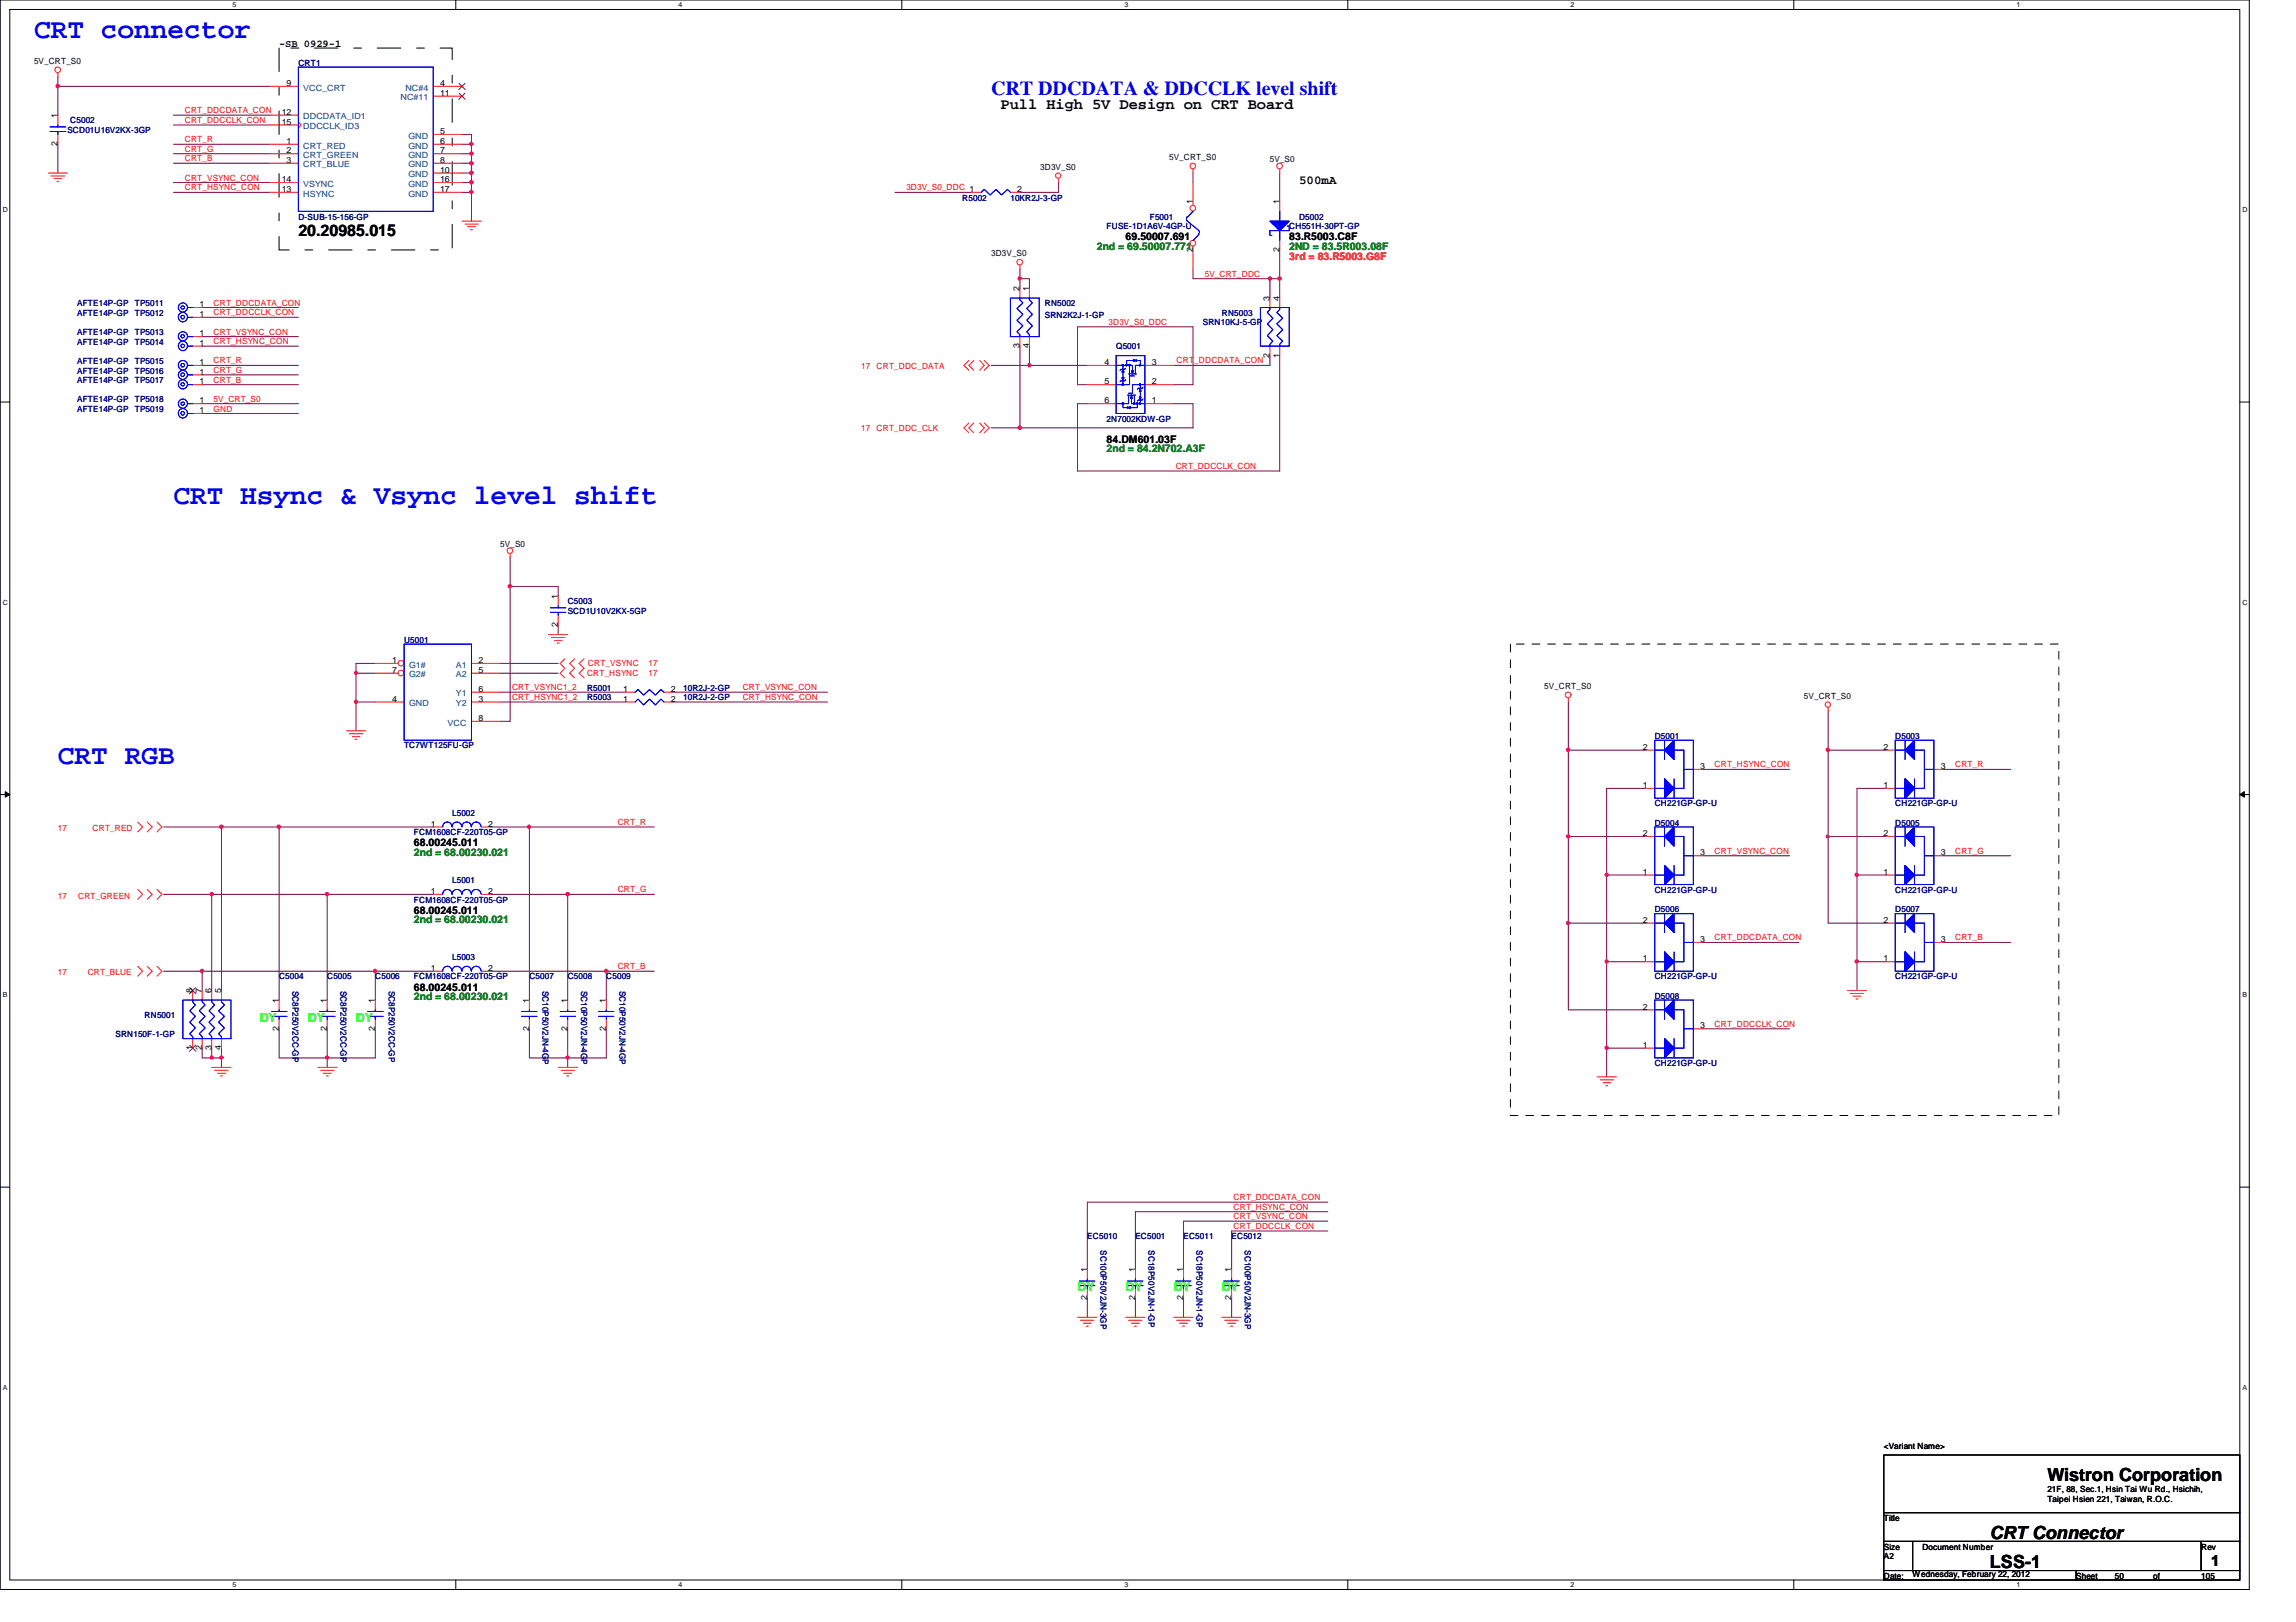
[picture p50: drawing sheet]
<svg xmlns="http://www.w3.org/2000/svg" width="297mm" height="210mm" viewBox="0 0 297 210" stroke-linecap="round" stroke-linejoin="round" font-family="sans-serif">
<defs><g id="words">
<g font-size="3.6" fill="#00f">
<text x="4.4" y="4.9">CRT connector</text>
<text x="22.4" y="65.2">CRT Hsync &amp; Vsync level shift</text>
<text x="7.5" y="98.8">CRT RGB</text>
</g>
<text font-size="2.6" fill="#00f" x="128.2" y="12.3">CRT DDCDATA &amp; DDCCLK level shift</text>
<g font-size="2.3">
<text x="264.9" y="191.7">Wistron Corporation</text>
<text x="257.4" y="202.9">LSS-1</text>
<text x="257.4" y="199.2">CRT Connector</text>
</g>
<text font-size="2.1" x="38.6" y="30.5">20.20985.015</text>
<g font-size="2">
<text x="129.5" y="14.1">Pull High 5V Design on CRT Board</text>
<text x="286" y="202.6">1</text>
</g>
<text font-size="1.6" x="168.1" y="23.7">500mA</text>
<g font-size="1.6" fill="#0f0">
<text x="33.6" y="132.2">DY</text>
<text x="39.8" y="132.2">DY</text>
<text x="46.1" y="132.2">DY</text>
<text x="139.4" y="167">DY</text>
<text x="145.6" y="167">DY</text>
<text x="151.8" y="167">DY</text>
<text x="158.1" y="167">DY</text>
</g>
<g font-size="1.4">
<text x="36.1" y="6.1">-SB 0929-1</text>
<text x="145.6" y="31.1">69.50007.691</text>
<text x="166.8" y="31.1">83.R5003.C8F</text>
<text x="143.2" y="57.3">84.DM601.03F</text>
<text x="53.5" y="109.5">68.00245.011</text>
<text x="53.5" y="118.2">68.00245.011</text>
<text x="53.5" y="128.2">68.00245.011</text>
</g>
<g font-size="1.4" fill="#008000">
<text x="141.9" y="32.4">2nd = 69.50007.771</text>
<text x="166.8" y="32.4">2ND = 83.5R003.08F</text>
<text x="143.2" y="58.5">2nd = 84.2N702.A3F</text>
<text x="53.5" y="110.8">2nd = 68.00230.021</text>
<text x="53.5" y="119.5">2nd = 68.00230.021</text>
<text x="53.5" y="129.5">2nd = 68.00230.021</text>
</g>
<text font-size="1.4" fill="#f00" x="166.8" y="33.6">3rd = 83.R5003.G8F</text>
<g font-size="1.1">
<text x="4.4" y="8.3">5V_CRT_S0</text>
<text x="37.1" y="11.1">9</text>
<text x="56.9" y="11.1">4</text>
<text x="7.4" y="15.3" transform="rotate(-90 7.4 15.3)">1</text>
<text x="36.4" y="14.9">12</text>
<text x="36.4" y="16.1">15</text>
<text x="56.9" y="17.4">5</text>
<text x="56.9" y="12.4">11</text>
<text x="7.4" y="18.9" transform="rotate(-90 7.4 18.9)">2</text>
<text x="36.4" y="23.6">14</text>
<text x="37.1" y="18.6">1</text>
<text x="37.1" y="19.9">2</text>
<text x="37.1" y="21.1">3</text>
<text x="56.9" y="18.6">6</text>
<text x="56.9" y="19.9">7</text>
<text x="56.9" y="21.1">8</text>
<text x="56.9" y="22.4">10</text>
<text x="56.9" y="23.6">16</text>
<text x="134.6" y="22">3D3V_S0</text>
<text x="151.3" y="20.7">5V_CRT_S0</text>
<text x="164.3" y="21">5V_S0</text>
<text x="36.4" y="24.8">13</text>
<text x="56.9" y="24.8">17</text>
<text x="131.6" y="24.8">2</text>
<text x="154.3" y="26.5" transform="rotate(-90 154.3 26.5)">1</text>
<text x="165.5" y="26.5" transform="rotate(-90 165.5 26.5)">1</text>
<text x="128.2" y="33.1">3D3V_S0</text>
<text x="154.3" y="32.6" transform="rotate(-90 154.3 32.6)">2</text>
<text x="165.5" y="32.6" transform="rotate(-90 165.5 32.6)">2</text>
<text x="25.8" y="41">1</text>
<text x="25.8" y="39.8">1</text>
<text x="131.9" y="37.7" transform="rotate(-90 131.9 37.7)">2</text>
<text x="133.1" y="37.7" transform="rotate(-90 133.1 37.7)">1</text>
<text x="164.3" y="38.9" transform="rotate(-90 164.3 38.9)">3</text>
<text x="165.5" y="38.9" transform="rotate(-90 165.5 38.9)">4</text>
<text x="25.8" y="43.5">1</text>
<text x="25.8" y="44.7">1</text>
<text x="25.8" y="47.2">1</text>
<text x="131.9" y="45.1" transform="rotate(-90 131.9 45.1)">3</text>
<text x="133.1" y="45.1" transform="rotate(-90 133.1 45.1)">4</text>
<text x="142.9" y="47.2">4</text>
<text x="149" y="47.2">3</text>
<text x="164.3" y="46.3" transform="rotate(-90 164.3 46.3)">2</text>
<text x="165.5" y="46.3" transform="rotate(-90 165.5 46.3)">1</text>
<text x="25.8" y="48.5">1</text>
<text x="25.8" y="49.7">1</text>
<text x="25.8" y="52.2">1</text>
<text x="25.8" y="53.5">1</text>
<text x="142.9" y="49.7">5</text>
<text x="142.9" y="52.2">6</text>
<text x="149" y="52.2">1</text>
<text x="149" y="49.7">2</text>
<text x="64.7" y="70.7">5V_S0</text>
<text x="72.2" y="77.5" transform="rotate(-90 72.2 77.5)">1</text>
<text x="72.2" y="81.2" transform="rotate(-90 72.2 81.2)">2</text>
<text x="50.8" y="85.8">1</text>
<text x="50.8" y="87.1">7</text>
<text x="61.9" y="85.8">2</text>
<text x="61.9" y="87.1">5</text>
<text x="61.9" y="89.5">6</text>
<text x="80.6" y="89.5">1</text>
<text x="86.8" y="89.5">2</text>
<text x="199.8" y="89.2">5V_CRT_S0</text>
<text x="50.8" y="90.8">4</text>
<text x="61.9" y="90.8">3</text>
<text x="61.9" y="93.3">8</text>
<text x="80.6" y="90.8">1</text>
<text x="86.8" y="90.8">2</text>
<text x="233.4" y="90.4">5V_CRT_S0</text>
<text x="212.6" y="102">1</text>
<text x="212.6" y="97">2</text>
<text x="220" y="99.5">3</text>
<text x="243.7" y="102">1</text>
<text x="243.7" y="97">2</text>
<text x="251.1" y="99.5">3</text>
<text x="55.7" y="107">1</text>
<text x="63.2" y="107">2</text>
<text x="212.6" y="113.2">1</text>
<text x="212.6" y="108.2">2</text>
<text x="220" y="110.7">3</text>
<text x="243.7" y="113.2">1</text>
<text x="243.7" y="108.2">2</text>
<text x="251.1" y="110.7">3</text>
<text x="55.7" y="115.7">1</text>
<text x="63.2" y="115.7">2</text>
<text x="212.6" y="119.4">2</text>
<text x="243.7" y="119.4">2</text>
<text x="55.7" y="125.6">1</text>
<text x="63.2" y="125.6">2</text>
<text x="212.6" y="124.4">1</text>
<text x="220" y="121.9">3</text>
<text x="243.7" y="124.4">1</text>
<text x="251.1" y="121.9">3</text>
<text x="24.9" y="128.5" transform="rotate(-90 24.9 128.5)">8</text>
<text x="26.1" y="128.5" transform="rotate(-90 26.1 128.5)">7</text>
<text x="27.3" y="128.5" transform="rotate(-90 27.3 128.5)">6</text>
<text x="28.6" y="128.5" transform="rotate(-90 28.6 128.5)">5</text>
<text x="36.1" y="129.8" transform="rotate(-90 36.1 129.8)">1</text>
<text x="42.3" y="129.8" transform="rotate(-90 42.3 129.8)">1</text>
<text x="48.5" y="129.8" transform="rotate(-90 48.5 129.8)">1</text>
<text x="68.4" y="129.8" transform="rotate(-90 68.4 129.8)">1</text>
<text x="73.4" y="129.8" transform="rotate(-90 73.4 129.8)">1</text>
<text x="78.4" y="129.8" transform="rotate(-90 78.4 129.8)">1</text>
<text x="212.6" y="130.6">2</text>
<text x="24.9" y="135.9" transform="rotate(-90 24.9 135.9)">1</text>
<text x="26.1" y="135.9" transform="rotate(-90 26.1 135.9)">2</text>
<text x="27.3" y="135.9" transform="rotate(-90 27.3 135.9)">3</text>
<text x="28.6" y="135.9" transform="rotate(-90 28.6 135.9)">4</text>
<text x="36.1" y="133.4" transform="rotate(-90 36.1 133.4)">2</text>
<text x="42.3" y="133.4" transform="rotate(-90 42.3 133.4)">2</text>
<text x="48.5" y="133.4" transform="rotate(-90 48.5 133.4)">2</text>
<text x="68.4" y="133.4" transform="rotate(-90 68.4 133.4)">2</text>
<text x="73.4" y="133.4" transform="rotate(-90 73.4 133.4)">2</text>
<text x="78.4" y="133.4" transform="rotate(-90 78.4 133.4)">2</text>
<text x="212.6" y="135.6">1</text>
<text x="220" y="133.1">3</text>
<text x="140.6" y="164.6" transform="rotate(-90 140.6 164.6)">1</text>
<text x="146.9" y="164.6" transform="rotate(-90 146.9 164.6)">1</text>
<text x="153.1" y="164.6" transform="rotate(-90 153.1 164.6)">1</text>
<text x="159.3" y="164.6" transform="rotate(-90 159.3 164.6)">1</text>
<text x="140.6" y="168.3" transform="rotate(-90 140.6 168.3)">2</text>
<text x="146.9" y="168.3" transform="rotate(-90 146.9 168.3)">2</text>
<text x="153.1" y="168.3" transform="rotate(-90 153.1 168.3)">2</text>
<text x="159.3" y="168.3" transform="rotate(-90 159.3 168.3)">2</text>
<text x="243.7" y="187.5">&lt;Variant Name&gt;</text>
<text x="243.7" y="196.8">Title</text>
<text x="264.9" y="193.1">21F, 88, Sec.1, Hsin Tai Wu Rd., Hsichih,</text>
<text x="264.9" y="194.4">Taipei Hsien 221, Taiwan, R.O.C.</text>
<text x="243.7" y="201.8">A2</text>
<text x="243.7" y="200.5">Size</text>
<text x="248.7" y="200.5">Document Number</text>
<text x="284.8" y="200.5">Rev</text>
<text x="243.7" y="204.3">Date:</text>
<text x="247.4" y="204">Wednesday, February 22, 2012</text>
<text x="268.6" y="204.3">Sheet</text>
<text x="273.6" y="204.3">50</text>
<text x="278.5" y="204.3">of</text>
<text x="284.8" y="204.3">105</text>
</g>
<g font-size="1.1" fill="#000080">
<text x="38.6" y="8.5">CRT1</text>
<text x="8.7" y="17.2">SCD01U16V2KX-3GP</text>
<text x="9.1" y="16">C5002</text>
<text x="38.6" y="28.4">D-SUB-15-156-GP</text>
<text x="124.5" y="26">R5002</text>
<text x="130.7" y="26">10KR2J-3-GP</text>
<text x="143.2" y="29.7">FUSE-1D1A6V-4GP-U</text>
<text x="148.8" y="28.4">F5001</text>
<text x="166.8" y="29.7">CH551H-30PT-GP</text>
<text x="168.1" y="28.4">D5002</text>
<text x="10" y="40.9">AFTE14P-GP</text>
<text x="10" y="39.6">AFTE14P-GP</text>
<text x="17.4" y="40.9">TP5012</text>
<text x="17.4" y="39.6">TP5011</text>
<text x="135.2" y="39.6">RN5002</text>
<text x="135.2" y="41.1">SRN2K2J-1-GP</text>
<text x="158.1" y="40.9">RN5003</text>
<text x="10" y="43.3">AFTE14P-GP</text>
<text x="10" y="44.6">AFTE14P-GP</text>
<text x="10" y="47.1">AFTE14P-GP</text>
<text x="17.4" y="43.3">TP5013</text>
<text x="17.4" y="44.6">TP5014</text>
<text x="17.4" y="47.1">TP5015</text>
<text x="144.4" y="45.2">Q5001</text>
<text x="155.6" y="42.1">SRN10KJ-5-GP</text>
<text x="10" y="48.3">AFTE14P-GP</text>
<text x="10" y="49.6">AFTE14P-GP</text>
<text x="10" y="52.1">AFTE14P-GP</text>
<text x="10" y="53.3">AFTE14P-GP</text>
<text x="17.4" y="48.3">TP5016</text>
<text x="17.4" y="49.6">TP5017</text>
<text x="17.4" y="52.1">TP5018</text>
<text x="17.4" y="53.3">TP5019</text>
<text x="143.2" y="54.6">2N7002KDW-GP</text>
<text x="52.3" y="83.2">U5001</text>
<text x="73.4" y="78.2">C5003</text>
<text x="73.4" y="79.5">SCD1U10V2KX-5GP</text>
<text x="75.9" y="89.4">R5001</text>
<text x="88.4" y="89.4">10R2J-2-GP</text>
<text x="75.9" y="90.6">R5003</text>
<text x="88.4" y="90.6">10R2J-2-GP</text>
<text x="214.1" y="95.6">D5001</text>
<text x="245.2" y="95.6">D5003</text>
<text x="52.3" y="96.9">TC7WT125FU-GP</text>
<text x="58.5" y="105.6">L5002</text>
<text x="214.1" y="106.8">D5004</text>
<text x="214.1" y="104.4">CH221GP-GP-U</text>
<text x="245.2" y="106.8">D5005</text>
<text x="245.2" y="104.4">CH221GP-GP-U</text>
<text x="53.5" y="108.1">FCM1608CF-220T05-GP</text>
<text x="53.5" y="116.8">FCM1608CF-220T05-GP</text>
<text x="58.5" y="114.3">L5001</text>
<text x="214.1" y="115.5">CH221GP-GP-U</text>
<text x="214.1" y="118">D5006</text>
<text x="245.2" y="115.5">CH221GP-GP-U</text>
<text x="245.2" y="118">D5007</text>
<text x="58.5" y="124.2">L5003</text>
<text x="18.7" y="131.7">RN5001</text>
<text x="36.1" y="126.7">C5004</text>
<text x="37.8" y="128.2" transform="rotate(90 37.8 128.2)">SC8P250V2CC-GP</text>
<text x="42.3" y="126.7">C5005</text>
<text x="44.1" y="128.2" transform="rotate(90 44.1 128.2)">SC8P250V2CC-GP</text>
<text x="48.6" y="126.7">C5006</text>
<text x="50.3" y="128.2" transform="rotate(90 50.3 128.2)">SC8P250V2CC-GP</text>
<text x="53.5" y="126.7">FCM1608CF-220T05-GP</text>
<text x="68.5" y="126.7">C5007</text>
<text x="70.2" y="128.2" transform="rotate(90 70.2 128.2)">SC10P50V2JN-4GP</text>
<text x="73.4" y="126.7">C5008</text>
<text x="75.2" y="128.2" transform="rotate(90 75.2 128.2)">SC10P50V2JN-4GP</text>
<text x="78.4" y="126.7">C5009</text>
<text x="80.1" y="128.2" transform="rotate(90 80.1 128.2)">SC10P50V2JN-4GP</text>
<text x="214.1" y="126.7">CH221GP-GP-U</text>
<text x="214.1" y="129.2">D5008</text>
<text x="245.2" y="126.7">CH221GP-GP-U</text>
<text x="14.9" y="134.2">SRN150F-1-GP</text>
<text x="214.1" y="138">CH221GP-GP-U</text>
<text x="140.7" y="160.4">EC5010</text>
<text x="142.4" y="161.8" transform="rotate(90 142.4 161.8)">SC100P50V2JN-3GP</text>
<text x="146.9" y="160.4">EC5001</text>
<text x="148.6" y="161.8" transform="rotate(90 148.6 161.8)">SC18P50V2JN-1-GP</text>
<text x="153.1" y="160.4">EC5011</text>
<text x="154.8" y="161.8" transform="rotate(90 154.8 161.8)">SC18P50V2JN-1-GP</text>
<text x="159.3" y="160.4">EC5012</text>
<text x="161" y="161.8" transform="rotate(90 161 161.8)">SC100P50V2JN-3GP</text>
</g>
<g font-size="1.1" fill="#004080">
<text x="39.2" y="11.7">VCC_CRT</text>
<text x="52.4" y="11.7">NC#4</text>
<text x="39.2" y="15.5">DDCDATA_ID1</text>
<text x="39.2" y="16.7">DDCCLK_ID3</text>
<text x="51.8" y="13">NC#11</text>
<text x="52.8" y="17.9">GND</text>
<text x="39.2" y="19.2">CRT_RED</text>
<text x="39.2" y="20.4">CRT_GREEN</text>
<text x="39.2" y="21.7">CRT_BLUE</text>
<text x="52.8" y="19.2">GND</text>
<text x="52.8" y="20.4">GND</text>
<text x="52.8" y="21.7">GND</text>
<text x="52.8" y="22.9">GND</text>
<text x="39.2" y="24.2">VSYNC</text>
<text x="39.2" y="25.4">HSYNC</text>
<text x="52.8" y="24.2">GND</text>
<text x="52.8" y="25.4">GND</text>
<text x="52.9" y="86.4">G1#</text>
<text x="52.9" y="87.7">G2#</text>
<text x="59" y="86.4">A1</text>
<text x="59" y="87.7">A2</text>
<text x="52.9" y="91.4">GND</text>
<text x="57.9" y="93.9">VCC</text>
<text x="59" y="91.4">Y2</text>
<text x="59" y="90.1">Y1</text>
</g>
<g font-size="1.1" fill="#f00">
<text x="23.9" y="14.6">CRT_DDCDATA_CON</text>
<text x="23.9" y="15.9">CRT_DDCCLK_CON</text>
<text x="23.9" y="18.4">CRT_R</text>
<text x="23.9" y="19.6">CRT_G</text>
<text x="23.9" y="20.9">CRT_B</text>
<text x="23.9" y="23.4">CRT_VSYNC_CON</text>
<text x="23.9" y="24.6">CRT_HSYNC_CON</text>
<text x="117.3" y="24.6">3D3V_S0_DDC 1</text>
<text x="155.9" y="35.8">5V_CRT_DDC</text>
<text x="27.6" y="39.5">CRT_DDCDATA_CON</text>
<text x="27.6" y="40.8">CRT_DDCCLK_CON</text>
<text x="27.6" y="43.3">CRT_VSYNC_CON</text>
<text x="27.6" y="44.5">CRT_HSYNC_CON</text>
<text x="27.6" y="47">CRT_R</text>
<text x="111.4" y="47.7">17</text>
<text x="113.4" y="47.7">CRT_DDC_DATA</text>
<text x="143.4" y="42">3D3V_S0_DDC</text>
<text x="152.2" y="47">CRT_DDCDATA_CON</text>
<text x="27.6" y="48.3">CRT_G</text>
<text x="27.6" y="49.5">CRT_B</text>
<text x="27.6" y="52">5V_CRT_S0</text>
<text x="27.6" y="53.3">GND</text>
<text x="111.4" y="55.8">17</text>
<text x="113.4" y="55.8">CRT_DDC_CLK</text>
<text x="152.1" y="60.7">CRT_DDCCLK_CON</text>
<text x="66.2" y="89.3">CRT_VSYNC1_2</text>
<text x="75.9" y="87.4">CRT_HSYNC</text>
<text x="76.1" y="86.2">CRT_VSYNC</text>
<text x="83.9" y="86.2">17</text>
<text x="83.9" y="87.4">17</text>
<text x="96.1" y="89.3">CRT_VSYNC_CON</text>
<text x="66.2" y="90.6">CRT_HSYNC1_2</text>
<text x="96.1" y="90.6">CRT_HSYNC_CON</text>
<text x="221.8" y="99.3">CRT_HSYNC_CON</text>
<text x="252.9" y="99.3">CRT_R</text>
<text x="7.5" y="107.6">17</text>
<text x="12" y="107.6">CRT_RED</text>
<text x="79.9" y="106.8">CRT_R</text>
<text x="221.8" y="110.5">CRT_VSYNC_CON</text>
<text x="252.9" y="110.5">CRT_G</text>
<text x="7.5" y="116.3">17</text>
<text x="10.1" y="116.3">CRT_GREEN</text>
<text x="79.9" y="115.5">CRT_G</text>
<text x="79.9" y="125.4">CRT_B</text>
<text x="221.8" y="121.7">CRT_DDCDATA_CON</text>
<text x="252.9" y="121.7">CRT_B</text>
<text x="7.5" y="126.2">17</text>
<text x="11.3" y="126.2">CRT_BLUE</text>
<text x="221.8" y="132.9">CRT_DDCCLK_CON</text>
<text x="159.6" y="155.3">CRT_DDCDATA_CON</text>
<text x="159.6" y="159">CRT_DDCCLK_CON</text>
<text x="159.6" y="157.8">CRT_VSYNC_CON</text>
<text x="159.6" y="156.5">CRT_HSYNC_CON</text>
</g>
<g font-size=".9">
<text x="30.1" y=".9">5</text>
<text x="87.8" y=".9">4</text>
<text x="145.5" y=".9">3</text>
<text x="203.2" y=".9">2</text>
<text x="260.9" y=".9">1</text>
<text x=".4" y="27.4">D</text>
<text x="290.1" y="27.4">D</text>
<text x=".4" y="78.2">C</text>
<text x="290.1" y="78.2">C</text>
<text x=".4" y="129">B</text>
<text x="290.1" y="129">B</text>
<text x=".4" y="179.8">A</text>
<text x="290.1" y="179.8">A</text>
<text x="30.1" y="205.4">5</text>
<text x="87.8" y="205.4">4</text>
<text x="145.5" y="205.4">3</text>
<text x="203.2" y="205.4">2</text>
<text x="260.9" y="205.4">1</text>
</g>
</g></defs>
<path d="M0 0h291v205.7h-291zM1.3 1.2h288.5v203.3h-288.5z" fill="none" stroke="#000" stroke-width=".13"/>
<g fill="#fff">
<path d="M30.1 .1h.5v1h-.5z"/>
<path d="M30.1 204.6h.5v1h-.5z"/>
</g>
<path d="M59 0v1.2M59 204.5v1.2" fill="none" stroke="#000" stroke-width=".13"/>
<g fill="#fff">
<path d="M87.8 .1h.5v1h-.5z"/>
<path d="M87.8 204.6h.5v1h-.5z"/>
</g>
<path d="M116.7 0v1.2M116.7 204.5v1.2" fill="none" stroke="#000" stroke-width=".13"/>
<g fill="#fff">
<path d="M145.5 .1h.5v1h-.5z"/>
<path d="M145.5 204.6h.5v1h-.5z"/>
</g>
<path d="M174.4 0v1.2M174.4 204.5v1.2" fill="none" stroke="#000" stroke-width=".13"/>
<g fill="#fff">
<path d="M203.2 .1h.5v1h-.5z"/>
<path d="M203.2 204.6h.5v1h-.5z"/>
</g>
<path d="M232.1 0v1.2M232.1 204.5v1.2" fill="none" stroke="#000" stroke-width=".13"/>
<g fill="#fff">
<path d="M260.9 .1h.5v1h-.5z"/>
<path d="M260.9 204.6h.5v1h-.5z"/>
<path d="M.4 26.6h.6v1h-.6z"/>
<path d="M290.1 26.6h.6v1h-.6z"/>
<path d="M.4 77.4h.6v1h-.6z"/>
<path d="M290.1 77.4h.6v1h-.6z"/>
</g>
<path d="M0 52h1.3M289.8 52h1.2" fill="none" stroke="#000" stroke-width=".13"/>
<g fill="#fff">
<path d="M.4 128.2h.6v1h-.6z"/>
<path d="M290.1 128.2h.6v1h-.6z"/>
</g>
<path d="M0 102.8h1.3M.7 102.4l.6 .4-.6 .4zM289.8 102.8h1.2M289.8 102.8l.6-.4v.8z" fill="none" stroke="#000" stroke-width=".13"/>
<path d="M.7 102.4l.6 .4-.6 .4zM289.8 102.8l.6-.4v.8z" fill="#000"/>
<g fill="#fff">
<path d="M.4 179h.5v1h-.5z"/>
<path d="M290.1 179h.6v1h-.6z"/>
</g>
<path d="M0 153.6h1.3M289.8 153.6h1.2" fill="none" stroke="#000" stroke-width=".13"/>
<path d="M59.8 17.4h1.2v1.3M61 24.9v3.7" fill="none" stroke="#800040" stroke-width=".13"/>
<path d="M60.8 24.7h.3l.1 .1-.1 .2-.1 .1-.2-.1z" fill-rule="evenodd" fill="#f0f"/>
<path d="M60.8 24.7h.3l.1 .1-.1 .2-.1 .1-.2-.1z" fill="none" stroke="#f0f" stroke-width=".13"/>
<path d="M7.5 18.7v3.7M22.4 18.7h12.5M22.4 19.9h12.5M34.9 11.2h-27.4v3.7M59.8 18.7h1.2M22.4 21.1h12.5" fill="none" stroke="#800040" stroke-width=".13"/>
<path d="M7.3 11h.3l.1 .1-.1 .2-.2 .1-.1-.1z" fill-rule="evenodd" fill="#f0f"/>
<path d="M7.3 11h.3l.1 .1-.1 .2-.2 .1-.1-.1z" fill="none" stroke="#f0f" stroke-width=".13"/>
<path d="M7.5 9.9v1.3M22.4 14.9h12.5M22.4 16.2h12.5M61 18.7v1.2h-1.2M22.4 23.6h12.5M22.4 24.9h12.5" fill="none" stroke="#800040" stroke-width=".13"/>
<path d="M60.8 18.5h.3l.1 .1-.1 .2h-.1h-.2z" fill-rule="evenodd" fill="#f0f"/>
<path d="M60.8 18.5h.3l.1 .1-.1 .2h-.1h-.2z" fill="none" stroke="#f0f" stroke-width=".13"/>
<path d="M61 19.9v1.2" fill="none" stroke="#800040" stroke-width=".13"/>
<path d="M60.8 21h.3l.1 .1-.1 .2h-.1h-.2z" fill-rule="evenodd" fill="#f0f"/>
<path d="M60.8 21h.3l.1 .1-.1 .2h-.1h-.2z" fill="none" stroke="#f0f" stroke-width=".13"/>
<path d="M60.8 19.7h.3l.1 .2-.1 .1-.1 .1-.2-.1z" fill-rule="evenodd" fill="#f0f"/>
<path d="M60.8 19.7h.3l.1 .2-.1 .1-.1 .1-.2-.1z" fill="none" stroke="#f0f" stroke-width=".13"/>
<path d="M59.8 21.1h1.2M59.8 22.4h1.2" fill="none" stroke="#800040" stroke-width=".13"/>
<path d="M60.8 22.2h.3l.1 .2-.1 .1-.1 .1-.2-.1z" fill-rule="evenodd" fill="#f0f"/>
<path d="M60.8 22.2h.3l.1 .2-.1 .1-.1 .1-.2-.1z" fill="none" stroke="#f0f" stroke-width=".13"/>
<path d="M59.8 23.6h1.2M61 21.1v2.5M61 23.6v1.3h-1.2" fill="none" stroke="#800040" stroke-width=".13"/>
<path d="M60.8 23.4h.3l.1 .2-.1 .2h-.1h-.2z" fill-rule="evenodd" fill="#f0f"/>
<path d="M60.8 23.4h.3l.1 .2-.1 .2h-.1h-.2z" fill="none" stroke="#f0f" stroke-width=".13"/>
<path d="M115.8 24.9h9.9M131.9 24.9h5M66 72.2v3.7M26.2 135.6v1.3M42.3 136.9v1.2M68.5 136.9h4.9" fill="none" stroke="#800040" stroke-width=".13"/>
<path d="M42.1 136.7h.4v.2v.1l-.2 .1-.2-.1z" fill-rule="evenodd" fill="#f0f"/>
<path d="M42.1 136.7h.4v.2v.1l-.2 .1-.2-.1z" fill="none" stroke="#f0f" stroke-width=".13"/>
<path d="M26.2 125.7h22.4M48.6 133.1v3.8M73.4 136.9h5" fill="none" stroke="#800040" stroke-width=".13"/>
<path d="M26 125.5h.3l.1 .1-.1 .2-.2 .1-.1-.1z" fill-rule="evenodd" fill="#f0f"/>
<path d="M26 125.5h.3l.1 .1-.1 .2-.2 .1-.1-.1z" fill="none" stroke="#f0f" stroke-width=".13"/>
<path d="M28.7 136.9v1.2" fill="none" stroke="#800040" stroke-width=".13"/>
<path d="M28.5 136.7h.3l.1 .2-.1 .1-.2 .1-.1-.1z" fill-rule="evenodd" fill="#f0f"/>
<path d="M28.5 136.7h.3l.1 .2-.1 .1-.2 .1-.1-.1z" fill="none" stroke="#f0f" stroke-width=".13"/>
<path d="M36.1 107v22.4M28.7 135.6v1.3M56 125.7h-7.4v3.7" fill="none" stroke="#800040" stroke-width=".13"/>
<path d="M48.4 125.5h.3l.1 .1-.1 .2-.2 .1-.1-.1z" fill-rule="evenodd" fill="#f0f"/>
<path d="M48.4 125.5h.3l.1 .1-.1 .2-.2 .1-.1-.1z" fill="none" stroke="#f0f" stroke-width=".13"/>
<path d="M28.7 107h7.4" fill="none" stroke="#800040" stroke-width=".13"/>
<path d="M35.9 106.8h.3l.1 .2-.1 .2h-.1h-.2z" fill-rule="evenodd" fill="#f0f"/>
<path d="M35.9 106.8h.3l.1 .2-.1 .2h-.1h-.2z" fill="none" stroke="#f0f" stroke-width=".13"/>
<path d="M28.5 106.8h.3l.1 .2-.1 .2h-.2h-.1z" fill-rule="evenodd" fill="#f0f"/>
<path d="M28.5 106.8h.3l.1 .2-.1 .2h-.2h-.1z" fill="none" stroke="#f0f" stroke-width=".13"/>
<path d="M73.4 136.9v1.2" fill="none" stroke="#800040" stroke-width=".13"/>
<path d="M73.2 136.7h.4l.1 .2-.1 .1-.2 .1-.2-.1z" fill-rule="evenodd" fill="#f0f"/>
<path d="M73.2 136.7h.4l.1 .2-.1 .1-.2 .1-.2-.1z" fill="none" stroke="#f0f" stroke-width=".13"/>
<path d="M68.5 107h16.2M73.4 133.1v3.8" fill="none" stroke="#800040" stroke-width=".13"/>
<path d="M68.3 106.8h.3l.1 .2-.1 .2h-.2h-.1z" fill-rule="evenodd" fill="#f0f"/>
<path d="M68.3 106.8h.3l.1 .2-.1 .2h-.2h-.1z" fill="none" stroke="#f0f" stroke-width=".13"/>
<path d="M73.4 115.7h11.3M78.4 125.7v3.7" fill="none" stroke="#800040" stroke-width=".13"/>
<path d="M73.2 115.5h.4l.1 .2-.1 .2-.2 .1-.2-.1z" fill-rule="evenodd" fill="#f0f"/>
<path d="M73.2 115.5h.4l.1 .2-.1 .2-.2 .1-.2-.1z" fill="none" stroke="#f0f" stroke-width=".13"/>
<path d="M21.2 115.7h6.2v12.5M42.3 115.7v13.7M63.5 107h5M63.5 115.7h9.9v13.7M36.1 133.1v3.8M63.5 125.7h14.9M68.5 133.1v3.8M78.4 133.1v3.8" fill="none" stroke="#800040" stroke-width=".13"/>
<path d="M78.2 125.5h.4l.1 .1-.1 .2-.2 .1-.2-.1z" fill-rule="evenodd" fill="#f0f"/>
<path d="M78.2 125.5h.4l.1 .1-.1 .2-.2 .1-.2-.1z" fill="none" stroke="#f0f" stroke-width=".13"/>
<path d="M27.4 135.6v1.3" fill="none" stroke="#800040" stroke-width=".13"/>
<path d="M27.2 136.7h.3l.1 .2-.1 .1-.1 .1-.2-.1z" fill-rule="evenodd" fill="#f0f"/>
<path d="M27.2 136.7h.3l.1 .2-.1 .1-.1 .1-.2-.1z" fill="none" stroke="#f0f" stroke-width=".13"/>
<path d="M131.9 34.8v1.3M131.9 36.1v1.2M131.9 36.1h1.3v1.2M139.4 52.2h1.3M151.8 52.2h2.5M154.3 42.3h-14.9v7.5h1.3M78.4 125.7h6.3" fill="none" stroke="#800040" stroke-width=".13"/>
<path d="M131.8 35.9h.3l.1 .1-.1 .2-.2 .1-.1-.1z" fill-rule="evenodd" fill="#f0f"/>
<path d="M131.8 35.9h.3l.1 .1-.1 .2-.2 .1-.1-.1z" fill="none" stroke="#f0f" stroke-width=".13"/>
<g fill="none" stroke="#800040" stroke-width=".13">
<path d="M165.6 36.1v2.5M139.4 52.2v8.8h26.2M151.8 47.3h12.5M154.3 42.3v7.5h-2.5M154.3 52.2v3.2M21.2 107h7.5v21.2M21.2 125.7h5v2.5M26.2 136.9h1.2M42.3 136.9h6.3M171.8 156.8h-24.9v7.5M171.8 159.3h-12.5v5M171.8 158h-18.7v6.3"/>
<path d="M171.8 155.6h-31.1v8.7M140.7 168v2.5M146.9 168v2.5M159.3 168v2.5"/>
</g>
<path d="M165.4 35.9h.3l.1 .1-.1 .2-.2 .1-.1-.1z" fill-rule="evenodd" fill="#f0f"/>
<path d="M165.4 35.9h.3l.1 .1-.1 .2-.2 .1-.1-.1z" fill="none" stroke="#f0f" stroke-width=".13"/>
<path d="M164.3 36.1v2.5" fill="none" stroke="#800040" stroke-width=".13"/>
<path d="M164.1 35.9h.3l.1 .1-.1 .2-.1 .1-.2-.1z" fill-rule="evenodd" fill="#f0f"/>
<path d="M164.1 35.9h.3l.1 .1-.1 .2-.1 .1-.2-.1z" fill="none" stroke="#f0f" stroke-width=".13"/>
<path d="M165.6 32.3v3.8h-11.3M165.6 22.4v3.7M131.9 55.4h22.4M164.3 46v1.3M165.6 46v15" fill="none" stroke="#800040" stroke-width=".13"/>
<path d="M131.8 55.2h.3l.1 .1-.1 .2-.2 .1-.1-.1z" fill-rule="evenodd" fill="#f0f"/>
<path d="M131.8 55.2h.3l.1 .1-.1 .2-.2 .1-.1-.1z" fill="none" stroke="#f0f" stroke-width=".13"/>
<path d="M133.2 44.8v2.5h7.5" fill="none" stroke="#800040" stroke-width=".13"/>
<path d="M133 47.1h.3l.1 .1-.1 .2-.1 .1-.2-.1z" fill-rule="evenodd" fill="#f0f"/>
<path d="M133 47.1h.3l.1 .1-.1 .2-.1 .1-.2-.1z" fill="none" stroke="#f0f" stroke-width=".13"/>
<path d="M128.2 47.3h5M131.9 44.8v10.6h-3.7M66 75.9v17.4h-1.3M72.2 80.9v1.2" fill="none" stroke="#800040" stroke-width=".13"/>
<path d="M65.8 75.7h.3l.1 .2-.1 .1-.1 .1-.2-.1z" fill-rule="evenodd" fill="#f0f"/>
<path d="M65.8 75.7h.3l.1 .2-.1 .1-.1 .1-.2-.1z" fill="none" stroke="#f0f" stroke-width=".13"/>
<path d="M154.3 34.8v1.3M66 75.9h6.2v1.2M236.5 97.1h7.5M236.5 92.1v5M236.5 97.1v11.1M251.4 99.6h8.7M240.2 102h3.8M240.2 124.5v3.7M251.4 122h8.7" fill="none" stroke="#800040" stroke-width=".13"/>
<path d="M236.3 108.1h.3l.1 .1-.1 .2-.1 .1-.2-.1z" fill-rule="evenodd" fill="#f0f"/>
<path d="M236.3 108.1h.3l.1 .1-.1 .2-.1 .1-.2-.1z" fill="none" stroke="#f0f" stroke-width=".13"/>
<path d="M236.3 96.9h.3l.1 .1-.1 .2-.1 .1-.2-.1z" fill-rule="evenodd" fill="#f0f"/>
<path d="M236.3 96.9h.3l.1 .1-.1 .2-.1 .1-.2-.1z" fill="none" stroke="#f0f" stroke-width=".13"/>
<path d="M236.5 108.2h7.5M240.2 113.2h3.8" fill="none" stroke="#800040" stroke-width=".13"/>
<path d="M240 113h.4v.2v.2l-.2 .1-.2-.1z" fill-rule="evenodd" fill="#f0f"/>
<path d="M240 113h.4v.2v.2l-.2 .1-.2-.1z" fill="none" stroke="#f0f" stroke-width=".13"/>
<path d="M240.2 113.2v11.3M251.4 110.7h8.7" fill="none" stroke="#800040" stroke-width=".13"/>
<path d="M240 124.3h.4v.1v.2h-.2h-.2z" fill-rule="evenodd" fill="#f0f"/>
<path d="M240 124.3h.4v.1v.2h-.2h-.2z" fill="none" stroke="#f0f" stroke-width=".13"/>
<path d="M136.9 23.6v1.3M154.3 22.4v1.2M27.4 115.7h14.9M36.1 107h19.9M68.5 107v22.4M236.5 108.2v11.3h7.5M240.2 102v11.2M27.4 136.9h1.3M42.3 133.1v3.8h-6.2M240.2 124.5h3.8M153.1 168v2.5" fill="none" stroke="#800040" stroke-width=".13"/>
<path d="M42.1 115.5h.4v.2v.2l-.2 .1-.2-.1z" fill-rule="evenodd" fill="#f0f"/>
<path d="M42.1 115.5h.4v.2v.2l-.2 .1-.2-.1z" fill="none" stroke="#f0f" stroke-width=".13"/>
<path d="M27.2 115.5h.3l.1 .2-.1 .2-.1 .1-.2-.1z" fill-rule="evenodd" fill="#f0f"/>
<path d="M27.2 115.5h.3l.1 .2-.1 .2-.1 .1-.2-.1z" fill="none" stroke="#f0f" stroke-width=".13"/>
<path d="M48.6 90.8h-2.5v3.8M42.3 115.7h13.7" fill="none" stroke="#800040" stroke-width=".13"/>
<path d="M45.9 90.7h.3l.1 .1-.1 .2-.1 .1-.2-.1z" fill-rule="evenodd" fill="#f0f"/>
<path d="M45.9 90.7h.3l.1 .1-.1 .2-.1 .1-.2-.1z" fill="none" stroke="#f0f" stroke-width=".13"/>
<path d="M46.1 87.1v3.7" fill="none" stroke="#800040" stroke-width=".13"/>
<path d="M45.9 86.9h.3l.1 .2-.1 .1-.1 .1-.2-.1z" fill-rule="evenodd" fill="#f0f"/>
<path d="M45.9 86.9h.3l.1 .2-.1 .1-.1 .1-.2-.1z" fill="none" stroke="#f0f" stroke-width=".13"/>
<path d="M48.6 85.9h-2.5v1.2h2.5M64.7 89.6h16.2M64.7 90.8h16.2M64.7 85.9h7.5M64.7 87.1h7.5M87.2 89.6h19.9M87.2 90.8h19.9M202.9 97.1h9.9M207.9 102h4.9M202.9 130.7h9.9M207.9 124.5v11.1h4.9" fill="none" stroke="#800040" stroke-width=".13"/>
<path d="M207.7 124.3h.3l.1 .1-.1 .2h-.1h-.2z" fill-rule="evenodd" fill="#f0f"/>
<path d="M207.7 124.3h.3l.1 .1-.1 .2h-.1h-.2z" fill="none" stroke="#f0f" stroke-width=".13"/>
<path d="M220.3 99.6h11.2M207.9 102v22.5" fill="none" stroke="#800040" stroke-width=".13"/>
<path d="M207.7 113h.3l.1 .2-.1 .2-.1 .1-.2-.1z" fill-rule="evenodd" fill="#f0f"/>
<path d="M207.7 113h.3l.1 .2-.1 .2-.1 .1-.2-.1z" fill="none" stroke="#f0f" stroke-width=".13"/>
<path d="M202.9 90.8v6.3M207.9 135.6v3.8M220.3 122h12.4" fill="none" stroke="#800040" stroke-width=".13"/>
<path d="M207.7 135.4h.3l.1 .2-.1 .2h-.1h-.2z" fill-rule="evenodd" fill="#f0f"/>
<path d="M207.7 135.4h.3l.1 .2-.1 .2h-.1h-.2z" fill="none" stroke="#f0f" stroke-width=".13"/>
<path d="M202.9 97.1v11.1" fill="none" stroke="#800040" stroke-width=".13"/>
<path d="M202.7 108.1h.3l.1 .1-.1 .2-.1 .1-.2-.1z" fill-rule="evenodd" fill="#f0f"/>
<path d="M202.7 108.1h.3l.1 .1-.1 .2-.1 .1-.2-.1z" fill="none" stroke="#f0f" stroke-width=".13"/>
<path d="M202.7 96.9h.3l.1 .1-.1 .2-.1 .1-.2-.1z" fill-rule="evenodd" fill="#f0f"/>
<path d="M202.7 96.9h.3l.1 .1-.1 .2-.1 .1-.2-.1z" fill="none" stroke="#f0f" stroke-width=".13"/>
<path d="M202.9 108.2v22.5M220.3 133.1h11.2" fill="none" stroke="#800040" stroke-width=".13"/>
<path d="M202.7 119.3h.3l.1 .1-.1 .2-.1 .1-.2-.1z" fill-rule="evenodd" fill="#f0f"/>
<path d="M202.7 119.3h.3l.1 .1-.1 .2-.1 .1-.2-.1z" fill="none" stroke="#f0f" stroke-width=".13"/>
<g fill="none" stroke="#800040" stroke-width=".13">
<path d="M26.2 39.8h12.4M26.2 41.1h12.4M26.2 43.6h12.4M26.2 44.8h12.4M26.2 47.3h12.4M26.2 48.5h12.4M26.2 49.8h12.4M26.2 52.2h12.4M26.2 53.5h12.4M202.9 108.2h9.9M202.9 119.5h9.9M207.9 113.2h4.9"/>
<path d="M220.3 110.7h11.2M207.9 124.5h4.9"/>
</g>
<g fill="none" stroke="#f00" stroke-width=".13">
<path d="M7.5 9.4v.5M7.5 14.9v1.3M7.5 17.4v1.3M6.3 22.4h2.4M6.6 22.8h1.8M7 23.1h1M7.4 23.5h.2M59.8 28.6h2.5M60.2 29h1.7M60.5 29.3h1M60.9 29.7h.2M131.9 34.3v.5"/>
<path d="M136.9 23.1v.5M154.3 21.9v.5M164.3 38.6v1.2M165.6 21.9v.5M165.6 38.6v1.2M24.9 41.1h1.3M24.9 43.6h1.3M24.9 44.8h1.3M24.9 47.3h1.3M125.3 54.7l-.6 .7 .6 .6M125.3 46.7l-.6 .6 .6 .6M126 54.7l-.7 .7 .7 .6"/>
<path d="M126 46.7l-.7 .6 .7 .6M126.7 54.7l.6 .7-.6 .6M126.7 46.7l.6 .6-.6 .6M127.3 54.7l.7 .7-.7 .6M127.3 46.7l.7 .6-.7 .6M164.3 44.8v1.2M165.6 44.8v1.2M66 71.7v.5M72.2 77.1v1.3M72.2 79.6v1.3M44.8 94.6h2.5M45.2 95h1.7"/>
<path d="M45.6 95.3h1M45.9 95.7h.3M70.9 82.1h2.5M71.3 82.5h1.8M71.7 82.9h1M72.1 83.2h.2M73.1 85.3l-.6 .6 .6 .6-.6 .6 .6 .6M74.3 85.3l-.6 .6 .6 .6-.6 .6 .6 .6M75.6 85.3l-.7 .6 .7 .6-.7 .6 .7 .6M80.9 90.8h1.3M85.9 90.8h1.3M202.9 90.3v.5"/>
<path d="M236.5 91.6v.5M17.8 106.4l.7 .6-.7 .7M17.8 115.1l.7 .6-.7 .7M19 106.4l.7 .6-.7 .7M19 115.1l.7 .6-.7 .7M20.3 106.4l.7 .6-.7 .7M20.3 115.1l.7 .6-.7 .7M56 115.7h1.3M62.3 115.7h1.2M17.8 125.1l.7 .6-.7 .6M19 125.1l.7 .6-.7 .6M20.3 125.1l.7 .6-.7 .6"/>
<path d="M24.9 128.2v1.2M24.9 134.4v1.2M26.2 128.2v1.2M26.2 134.4v1.2M27.4 138.1h2.5M27.4 128.2v1.2M27.4 134.4v1.2M27.8 138.5h1.7M28.1 138.9h1.1M28.5 139.2h.3M28.7 128.2v1.2M28.7 134.4v1.2"/>
<path d="M41.1 138.1h2.5M41.5 138.5h1.7M41.8 138.9h1M42.2 139.2h.3M68.5 129.4v1.3M68.5 131.9v1.2M72.2 138.1h2.5M72.6 138.5h1.7M72.9 138.9h1.1M73.3 139.2h.3M206.6 139.4h2.5M207 139.7h1.7"/>
<path d="M239 128.2h2.5M239.3 128.6h1.8M239.7 128.9h1M240.1 129.3h.3M207.4 140.1h1M207.7 140.5h.3M139.4 170.5h2.5M139.8 170.9h1.7M140.2 171.2h1M140.5 171.6h.3M145.6 170.5h2.5M146 170.9h1.7"/>
<path d="M146.4 171.2h1M146.8 171.6h.2M151.8 170.5h2.5M152.2 170.9h1.8M152.6 171.2h1M153 171.6h.2M158.1 170.5h2.5M158.5 170.9h1.7M158.8 171.2h1M159.2 171.6h.3M159.3 164.3v1.2M159.3 166.8v1.2"/>
<circle cx="7.5" cy="9" r=".37"/>
<circle cx="131.9" cy="33.9" r=".37"/>
<circle cx="136.9" cy="22.7" r=".34"/>
<circle cx="154.3" cy="21.5" r=".37"/>
<circle cx="165.5" cy="21.5" r=".37"/>
<circle cx="66" cy="71.3" r=".37"/>
<circle cx="202.9" cy="89.9" r=".37"/>
<circle cx="236.5" cy="91.2" r=".34"/>
</g>
<path d="M243.7 188.3h46.1v7.4h-46.1zM243.7 195.7h46.1v3.8h-46.1zM243.7 199.5h3.7v3.7h-3.7zM247.4 199.5h37.4v3.7h-37.4zM284.8 199.5h5v3.7h-5zM243.7 203.2h24.9v1.3h-24.9zM268.6 203.2h21.2v1.3h-21.2z" fill="none" stroke="#000" stroke-width=".13"/>
<path d="M195.4 83.4h71v61h-71z" fill="none" stroke="#000" stroke-width=".13" stroke-dasharray="1 1 1 1 1 1 1 1"/>
<path d="M36.1 6.2h22.4v26.1h-22.4z" fill="none" stroke="#000" stroke-width=".13" stroke-dasharray="3 2 1 2"/>
<g fill="none" stroke="#00f" stroke-width=".13">
<path d="M6.5 16.4h2M6.5 17h2M7.5 16.2v.2M7.5 17v.4M163.1 39.8h3.7v5h-3.7zM164.3 39.8v.2l-.3 .4 .7 .8-.7 .7 .7 .8-.7 .7 .7 .8-.4 .3v.3M165.6 39.8v.2l-.4 .4 .7 .8-.7 .7 .7 .8-.7 .7 .7 .8-.3 .3v.3M23.5 40.9h.3l.1 .1-.1 .2-.2 .1-.1-.1zM23.5 43.4h.3l.1 .1-.1 .2h-.2h-.1zM23.5 44.6h.3l.1 .1-.1 .2-.2 .1-.1-.1zM23.5 47.1h.3l.1 .1-.1 .2-.2 .1-.1-.1zM24.3 41.1h.6"/>
<path d="M24.3 43.6h.6M24.3 44.8h.6M24.3 47.3h.6M71.2 79.2h2M71.2 78.7h2M72.2 78.4v.3M72.2 79.2v.4M82.2 90.8l.3-.3 .8 .7 .7-.7 .8 .7 .7-.7 .4 .3M58.5 115.7a.59 .59 0 0 0-.7-.6 .59 .59 0 0 0-.5 .6M59.7 115.7a.61 .61 0 0 0-.6-.6 .61 .61 0 0 0-.6 .6M61 115.7a.59 .59 0 0 0-.7-.6 .59 .59 0 0 0-.5 .6M62.2 115.7a.61 .61 0 0 0-.6-.6 .61 .61 0 0 0-.6 .6"/>
<path d="M23.7 129.4h6.2v5h-6.2zM24.9 129.4v.3l.4 .3-.7 .8 .7 .7-.7 .8 .7 .7-.7 .8 .3 .4v.2M26.2 129.4v.3l.3 .3-.7 .8 .7 .7-.7 .8 .7 .7-.7 .8 .4 .4v.2M27.4 129.4v.3l.4 .3-.8 .8 .8 .7-.8 .8 .8 .7-.8 .8 .4 .4v.2M28.7 129.4v.3l.3 .3-.7 .8 .7 .7-.7 .8 .7 .7-.7 .8 .4 .4v.2M67.5 130.9h2M67.5 131.5h2M68.5 130.7v.2M68.5 131.5v.4M158.3 165.8h2M158.3 166.4h2M159.3 165.5v.3"/>
<path d="M159.3 166.4v.4"/>
<circle cx="23.7" cy="47.3" r=".6"/>
<circle cx="23.7" cy="44.8" r=".6"/>
<circle cx="23.7" cy="41" r=".6"/>
<circle cx="23.7" cy="43.5" r=".59"/>
</g>
<path d="M24.6 135.3l.8 .8M24.6 127.8l.8 .8M25.3 135.3l-.8 .8M25.3 127.8l-.8 .8" fill="none" stroke="#804000" stroke-width=".13"/>
<circle cx="154.3" cy="26.9" r=".37" fill="#fff"/>
<g fill="none" stroke="#f00" stroke-width=".13">
<path d="M154.3 23.6v3"/>
<circle cx="154.3" cy="26.9" r=".37"/>
</g>
<circle cx="154.3" cy="31.5" r=".37" fill="#fff"/>
<g fill="none" stroke="#f00" stroke-width=".13">
<path d="M131.9 37.3v1.3M133.2 37.3v1.3M154.3 31.9v2.9M24.9 48.5h1.3M131.9 43.6v1.2M133.2 43.6v1.2M212.8 113.2h1.3M212.8 108.2h1.3M219.1 110.7h1.2M56 125.7h1.3M62.3 125.7h1.2M73.4 129.4v1.3"/>
<path d="M73.4 131.9v1.2M140.7 164.3v1.2M140.7 166.8v1.2"/>
<circle cx="154.3" cy="31.5" r=".37"/>
</g>
<g fill="none" stroke="#00f" stroke-width=".13">
<path d="M130.7 38.6h3.7v5h-3.7zM131.9 38.6v.2l.4 .4-.7 .7 .7 .8-.7 .7 .7 .8-.7 .7 .3 .4v.3M133.2 38.6v.2l.4 .4-.8 .7 .8 .8-.8 .7 .8 .8-.8 .7 .4 .4v.3M153.6 28.1l-.1 .2 .1 .3M153.6 28.6l1.5 1.2M154.3 27.3l-.7 .8M155.1 29.8l.1 .3-.1 .2M155.1 30.4l-.8 .7M23.5 48.3h.3l.1 .2-.1 .1-.2 .1-.1-.1zM24.3 48.5h.6M58.5 125.6a.59 .59 0 0 0-.7-.5 .59 .59 0 0 0-.5 .6M59.7 125.6a.61 .61 0 0 0-.6-.5 .61 .61 0 0 0-.6 .6"/>
<path d="M61 125.6a.59 .59 0 0 0-.7-.5 .59 .59 0 0 0-.5 .6M62.2 125.6a.61 .61 0 0 0-.6-.5 .61 .61 0 0 0-.6 .6M72.5 131.5h2M72.5 130.9h2M73.4 130.7v.2M73.4 131.5v.4M139.7 166.4h1.9M139.7 165.8h1.9M140.7 165.5v.3M140.7 166.4v.4"/>
<circle cx="23.7" cy="48.5" r=".59"/>
</g>
<path d="M216.6 107v2.5l-1.3-1.3z" fill="#00f"/>
<path d="M216.6 107v2.5l-1.3-1.3z" fill="none" stroke="#00f" stroke-width=".13"/>
<path d="M215.3 112l1.3 1.2-1.3 1.3z" fill="#00f"/>
<path d="M215.3 112l1.3 1.2-1.3 1.3z" fill="none" stroke="#00f" stroke-width=".13"/>
<path d="M215.3 112l1.3 1.2-1.3 1.3z" fill="#00f"/>
<path d="M214.1 108.2h1.2M214.1 113.2h1.2M214.1 107h5v7.5h-5zM215.3 112l1.3 1.2-1.3 1.3zM215.3 107v2.5M215.3 112v2.5M216.6 112v2.5M216.6 108.2h1.2v5h-1.2M217.8 110.7h1.3" fill="none" stroke="#00f" stroke-width=".13"/>
<path d="M216.6 107v2.5l-1.3-1.3z" fill="#00f"/>
<path d="M216.6 107v2.5l-1.3-1.3z" fill="none" stroke="#00f" stroke-width=".13"/>
<path d="M215.3 112l1.3 1.2-1.3 1.3z" fill="#00f"/>
<path d="M215.3 112l1.3 1.2-1.3 1.3z" fill="none" stroke="#00f" stroke-width=".13"/>
<path d="M215.3 112l1.3 1.2-1.3 1.3z" fill="#00f"/>
<g fill="none" stroke="#00f" stroke-width=".13">
<path d="M23.5 49.6h.3l.1 .1-.1 .2-.2 .1-.1-.1zM24.3 49.8h.6M82.2 89.6l.3-.4 .8 .8 .7-.8 .8 .8 .7-.8 .4 .4M214.1 108.2h1.2M214.1 113.2h1.2M214.1 107h5v7.5h-5zM215.3 112l1.3 1.2-1.3 1.3zM215.3 107v2.5M215.3 112v2.5M216.6 112v2.5M216.6 108.2h1.2v5h-1.2M217.8 110.7h1.3"/>
<circle cx="23.7" cy="49.7" r=".59"/>
</g>
<path d="M24.9 49.8h1.3M80.9 89.6h1.3M85.9 89.6h1.3M244 113.2h1.2M244 108.2h1.2M250.2 110.7h1.2" fill="none" stroke="#f00" stroke-width=".13"/>
<path d="M247.7 107v2.5l-1.2-1.3z" fill="#00f"/>
<path d="M247.7 107v2.5l-1.2-1.3z" fill="none" stroke="#00f" stroke-width=".13"/>
<path d="M246.5 112l1.2 1.2-1.2 1.3z" fill="#00f"/>
<path d="M246.5 112l1.2 1.2-1.2 1.3z" fill="none" stroke="#00f" stroke-width=".13"/>
<path d="M246.5 112l1.2 1.2-1.2 1.3z" fill="#00f"/>
<path d="M245.2 108.2h1.3M245.2 113.2h1.3M245.2 107h5v7.5h-5zM246.5 112l1.2 1.2-1.2 1.3zM246.5 107v2.5M246.5 112v2.5M247.7 112v2.5M247.7 108.2h1.3v5h-1.3M249 110.7h1.2" fill="none" stroke="#00f" stroke-width=".13"/>
<path d="M247.7 107v2.5l-1.2-1.3z" fill="#00f"/>
<path d="M247.7 107v2.5l-1.2-1.3z" fill="none" stroke="#00f" stroke-width=".13"/>
<path d="M246.5 112l1.2 1.2-1.2 1.3z" fill="#00f"/>
<path d="M246.5 112l1.2 1.2-1.2 1.3z" fill="none" stroke="#00f" stroke-width=".13"/>
<path d="M246.5 112l1.2 1.2-1.2 1.3z" fill="#00f"/>
<g fill="none" stroke="#00f" stroke-width=".13">
<path d="M127 24.9l.3-.4 .8 .7 .8-.7 .7 .7 .7-.7 .4 .4M245.2 108.2h1.3M245.2 113.2h1.3M245.2 107h5v7.5h-5zM246.5 112l1.2 1.2-1.2 1.3zM246.5 107v2.5M246.5 112v2.5M247.7 112v2.5M247.7 108.2h1.3v5h-1.3M249 110.7h1.2M145.9 165.8h2M145.9 166.4h2"/>
<path d="M146.9 165.5v.3M146.9 166.4v.4"/>
</g>
<path d="M125.7 24.9h1.3M130.7 24.9h1.2M212.8 119.5h1.3M212.8 124.5h1.3M219.1 122h1.2M146.9 164.3v1.2M146.9 166.8v1.2" fill="none" stroke="#f00" stroke-width=".13"/>
<path d="M216.6 118.2v2.5l-1.3-1.2z" fill="#00f"/>
<path d="M216.6 118.2v2.5l-1.3-1.2z" fill="none" stroke="#00f" stroke-width=".13"/>
<path d="M215.3 123.2l1.3 1.3-1.3 1.2z" fill="#00f"/>
<path d="M215.3 123.2l1.3 1.3-1.3 1.2z" fill="none" stroke="#00f" stroke-width=".13"/>
<path d="M215.3 123.2l1.3 1.3-1.3 1.2z" fill="#00f"/>
<path d="M214.1 119.5h1.2M214.1 118.2h5v7.5h-5zM215.3 118.2v2.5M216.6 119.5h1.2v5h-1.2M214.1 124.5h1.2M215.3 123.2l1.3 1.3-1.3 1.2zM215.3 123.2v2.5M216.6 123.2v2.5M217.8 122h1.3" fill="none" stroke="#00f" stroke-width=".13"/>
<path d="M216.6 118.2v2.5l-1.3-1.2z" fill="#00f"/>
<path d="M216.6 118.2v2.5l-1.3-1.2z" fill="none" stroke="#00f" stroke-width=".13"/>
<path d="M215.3 123.2l1.3 1.3-1.3 1.2z" fill="#00f"/>
<path d="M215.3 123.2l1.3 1.3-1.3 1.2z" fill="none" stroke="#00f" stroke-width=".13"/>
<path d="M215.3 123.2l1.3 1.3-1.3 1.2z" fill="#00f"/>
<g fill="none" stroke="#00f" stroke-width=".13">
<path d="M214.1 119.5h1.2M214.1 118.2h5v7.5h-5zM215.3 118.2v2.5M216.6 119.5h1.2v5h-1.2M35.1 131.5h2M35.1 130.9h2M36.1 130.7v.2M36.1 131.5v.4M214.1 124.5h1.2M215.3 123.2l1.3 1.3-1.3 1.2zM215.3 123.2v2.5M216.6 123.2v2.5"/>
<path d="M217.8 122h1.3"/>
</g>
<path d="M165.6 26.1v1.2M165.6 31.1v1.2M36.1 129.4v1.3M36.1 131.9v1.2" fill="none" stroke="#f00" stroke-width=".13"/>
<path d="M164.3 28.6h2.5l-1.2 1.2z" fill="#00f"/>
<path d="M164.3 28.6h2.5l-1.2 1.2zM165.6 27.3v1.3M165.6 29.8v1.3M166.5 29.3h.3v.5h-2.5v.7h.2" fill="none" stroke="#00f" stroke-width=".13"/>
<path d="M164.3 28.6h2.5l-1.2 1.2z" fill="#00f"/>
<g fill="none" stroke="#00f" stroke-width=".13">
<path d="M38.6 8.7h17.4v18.6h-17.4zM164.3 28.6h2.5l-1.2 1.2zM165.6 27.3v1.3M165.6 29.8v1.3M166.5 29.3h.3v.5h-2.5v.7h.2M23.5 52.1h.3l.1 .1-.1 .2-.2 .1-.1-.1zM24.3 52.2h.6M58.5 107a.59 .59 0 0 0-.7-.6 .59 .59 0 0 0-.5 .6M59.7 107a.61 .61 0 0 0-.6-.6 .61 .61 0 0 0-.6 .6M61 107a.59 .59 0 0 0-.7-.6 .59 .59 0 0 0-.5 .6M62.2 107a.61 .61 0 0 0-.6-.6 .61 .61 0 0 0-.6 .6M152.1 166.4h2"/>
<path d="M152.1 165.8h2M153.1 165.5v.3M153.1 166.4v.4"/>
<circle cx="23.7" cy="52.2" r=".59"/>
</g>
<g fill="none" stroke="#f00" stroke-width=".13">
<path d="M34.9 18.7h3.7M34.9 19.9h3.7M34.9 11.2h3.7M34.9 14.9h3.7M34.9 16.2h3.7M38.6 15.8l.4 .4-.4 .4M56 18.7h3.8M56 19.9h3.8M56 11.2h3.8M56 12.4h3.8M56 17.4h3.8M34.9 21.1h3.7"/>
<path d="M34.9 23.6h3.7M34.9 24.9h3.7M56 21.1h3.8M56 23.6h3.8M56 24.9h3.8M56 22.4h3.8M24.9 52.2h1.3M56 107h1.3M62.3 107h1.2M244 119.5h1.2M244 124.5h1.2M250.2 122h1.2"/>
<path d="M153.1 164.3v1.2M153.1 166.8v1.2"/>
</g>
<path d="M59.4 10.8l.8 .8M59.4 12.1l.8 .8M60.2 10.8l-.9 .8M60.2 12.1l-.9 .8" fill="none" stroke="#804000" stroke-width=".13"/>
<path d="M247.7 118.2v2.5l-1.2-1.2z" fill="#00f"/>
<path d="M247.7 118.2v2.5l-1.2-1.2z" fill="none" stroke="#00f" stroke-width=".13"/>
<path d="M246.5 123.2l1.2 1.3-1.2 1.2z" fill="#00f"/>
<path d="M246.5 123.2l1.2 1.3-1.2 1.2z" fill="none" stroke="#00f" stroke-width=".13"/>
<path d="M246.5 123.2l1.2 1.3-1.2 1.2z" fill="#00f"/>
<path d="M245.2 119.5h1.3M245.2 118.2h5v7.5h-5zM246.5 118.2v2.5M247.7 119.5h1.3v5h-1.3M245.2 124.5h1.3M246.5 123.2l1.2 1.3-1.2 1.2zM246.5 123.2v2.5M247.7 123.2v2.5M249 122h1.2" fill="none" stroke="#00f" stroke-width=".13"/>
<path d="M247.7 118.2v2.5l-1.2-1.2z" fill="#00f"/>
<path d="M247.7 118.2v2.5l-1.2-1.2z" fill="none" stroke="#00f" stroke-width=".13"/>
<path d="M246.5 123.2l1.2 1.3-1.2 1.2z" fill="#00f"/>
<path d="M246.5 123.2l1.2 1.3-1.2 1.2z" fill="none" stroke="#00f" stroke-width=".13"/>
<path d="M246.5 123.2l1.2 1.3-1.2 1.2z" fill="#00f"/>
<g fill="none" stroke="#00f" stroke-width=".13">
<path d="M23.5 53.3h.3l.1 .2-.1 .1-.2 .1-.1-.1zM24.3 53.5h.6M144.4 47.3h2.1v1.1M145.3 52.2v.5h1.8M145.3 47.9v1.4l-.1-.4h.2l-.1 .4v.5M145.3 47.3v.5l.1 .3h-.2l.1-.3M145.6 47.7l-.1 .1h-.5l-.1 .1M145.6 49.1l-.1 .2h-.5l-.1 .1M145.8 47.3v-.6h1.7v.6M145.9 52.6v.3M145.9 52.7l.4-.1v.3zM145.9 51.1h.2"/>
<path d="M146 48.4h.3M146 51.1v1.1h-1.6M146.1 47.3v1.1M146.3 51.1h.2M146.4 51.1l.1 .4h-.2zM146.4 51.1v1.1h1.7M146.4 48h.2l-.1 .4zM146.4 48.4h.2M146.6 46.5l.4 .2-.4 .1zM146.6 51.1h.3M146.8 51.1v1.1M146.8 48.4h.2"/>
<path d="M146.8 48.6h-.7v1.2h-1.7M147 46.5v.3M147.4 51.4h.2l-.1 .4zM147.5 50.2l.1 .4h-.2zM147.5 49.8v.4M147.5 50.4v1.8M147.9 50.1l-.2 .1h-.4l-.2 .2M147.9 51.6l-.2 .2h-.4l-.2 .1M148.1 49.8h-1.6v1.1h-.5M148.1 47.3h-1.2v1.1M245.2 119.5h1.3M245.2 118.2h5v7.5h-5z"/>
<path d="M246.5 118.2v2.5M247.7 119.5h1.3v5h-1.3M47.6 130.9h2M47.6 131.5h2M48.6 130.7v.2M48.6 131.5v.4M77.4 130.9h2M77.4 131.5h2M78.4 130.7v.2M78.4 131.5v.4M245.2 124.5h1.3M246.5 123.2l1.2 1.3-1.2 1.2z"/>
<path d="M246.5 123.2v2.5M247.7 123.2v2.5M249 122h1.2"/>
<circle cx="23.7" cy="53.5" r=".6"/>
</g>
<path d="M24.9 53.5h1.3M140.7 52.2h3.7M140.7 49.8h3.7M140.7 47.3h3.7M148.1 52.2h3.7M148.1 49.8h3.7M148.1 47.3h3.7M48.6 129.4v1.3M48.6 131.9v1.2M78.4 129.4v1.3M78.4 131.9v1.2" fill="none" stroke="#f00" stroke-width=".13"/>
<path d="M147.4 52.1l.2 .1-.1 .1z" fill-rule="evenodd" fill="#00f"/>
<path d="M147.4 52.1l.2 .1-.1 .1z" fill="none" stroke="#00f" stroke-width=".13"/>
<path d="M146.7 52.1h.1v.2h-.1z" fill-rule="evenodd" fill="#00f"/>
<path d="M146.7 52.1h.1v.2h-.1z" fill="none" stroke="#00f" stroke-width=".13"/>
<path d="M145.2 52.1h.1v.2h-.1z" fill-rule="evenodd" fill="#00f"/>
<path d="M145.2 52.1h.1v.2h-.1z" fill="none" stroke="#00f" stroke-width=".13"/>
<path d="M147.4 47.2h.2l-.1 .2z" fill-rule="evenodd" fill="#00f"/>
<path d="M147.4 47.2h.2l-.1 .2z" fill="none" stroke="#00f" stroke-width=".13"/>
<path d="M146 47.2h.2v.1h-.2z" fill-rule="evenodd" fill="#00f"/>
<path d="M146 47.2h.2v.1h-.2z" fill="none" stroke="#00f" stroke-width=".13"/>
<path d="M145.6 47.2h.2v.1h-.2z" fill-rule="evenodd" fill="#00f"/>
<path d="M145.6 47.2h.2v.1h-.2z" fill="none" stroke="#00f" stroke-width=".13"/>
<path d="M145.2 47.2h.1v.1h-.1z" fill-rule="evenodd" fill="#00f"/>
<path d="M145.2 47.2h.1v.1h-.1z" fill="none" stroke="#00f" stroke-width=".13"/>
<path d="M147 52.1h.2v.2h-.2z" fill-rule="evenodd" fill="#00f"/>
<path d="M147 52.1h.2v.2h-.2zM147.1 52.2v.5" fill="none" stroke="#00f" stroke-width=".13"/>
<path d="M145.2 49.7h.1v.1h-.1z" fill-rule="evenodd" fill="#00f"/>
<path d="M145.2 49.7h.1v.1h-.1z" fill="none" stroke="#00f" stroke-width=".13"/>
<path d="M147.4 49.7h.2l-.1 .2z" fill-rule="evenodd" fill="#00f"/>
<g fill="none" stroke="#00f" stroke-width=".13">
<path d="M144.4 47.3h2.1v1.1M144.4 46h3.7v7.5h-3.7zM145.3 52.2v.5h1.8M145.3 47.9v1.4l-.1-.4h.2l-.1 .4v.5M145.3 47.3v.5l.1 .3h-.2l.1-.3M145.6 47.7l-.1 .1h-.5l-.1 .1M145.6 49.1l-.1 .2h-.5l-.1 .1M145.8 47.3v-.6h1.7v.6M145.9 52.6v.3M145.9 52.7l.4-.1v.3zM145.9 51.1h.2M146 48.4h.3"/>
<path d="M146 51.1v1.1h-1.6M146.1 47.3v1.1M146.3 51.1h.2M146.4 51.1l.1 .4h-.2zM146.4 51.1v1.1h1.7M146.4 48h.2l-.1 .4zM146.4 48.4h.2M146.6 46.5l.4 .2-.4 .1zM146.6 51.1h.3M146.8 51.1v1.1M146.8 48.4h.2M146.8 48.6h-.7v1.2h-1.7"/>
<path d="M147 46.5v.3M147.4 51.4h.2l-.1 .4zM147.4 49.7h.2l-.1 .2zM147.5 50.2l.1 .4h-.2zM147.5 49.8v.4M147.5 50.4v1.8M147.9 50.1l-.2 .1h-.4l-.2 .2M147.9 51.6l-.2 .2h-.4l-.2 .1M148.1 49.8h-1.6v1.1h-.5M148.1 47.3h-1.2v1.1"/>
</g>
<path d="M147.4 52.1l.2 .1-.1 .1z" fill-rule="evenodd" fill="#00f"/>
<path d="M147.4 52.1l.2 .1-.1 .1z" fill="none" stroke="#00f" stroke-width=".13"/>
<path d="M146.7 52.1h.1v.2h-.1z" fill-rule="evenodd" fill="#00f"/>
<path d="M146.7 52.1h.1v.2h-.1z" fill="none" stroke="#00f" stroke-width=".13"/>
<path d="M145.2 52.1h.1v.2h-.1z" fill-rule="evenodd" fill="#00f"/>
<path d="M145.2 52.1h.1v.2h-.1z" fill="none" stroke="#00f" stroke-width=".13"/>
<path d="M147.4 47.2h.2l-.1 .2z" fill-rule="evenodd" fill="#00f"/>
<path d="M147.4 47.2h.2l-.1 .2z" fill="none" stroke="#00f" stroke-width=".13"/>
<path d="M146 47.2h.2v.1h-.2z" fill-rule="evenodd" fill="#00f"/>
<path d="M146 47.2h.2v.1h-.2z" fill="none" stroke="#00f" stroke-width=".13"/>
<path d="M145.6 47.2h.2v.1h-.2z" fill-rule="evenodd" fill="#00f"/>
<path d="M145.6 47.2h.2v.1h-.2z" fill="none" stroke="#00f" stroke-width=".13"/>
<path d="M145.2 47.2h.1v.1h-.1z" fill-rule="evenodd" fill="#00f"/>
<path d="M145.2 47.2h.1v.1h-.1z" fill="none" stroke="#00f" stroke-width=".13"/>
<path d="M147 52.1h.2v.2h-.2z" fill-rule="evenodd" fill="#00f"/>
<path d="M147 52.1h.2v.2h-.2zM147.1 52.2v.5" fill="none" stroke="#00f" stroke-width=".13"/>
<path d="M145.2 49.7h.1v.1h-.1z" fill-rule="evenodd" fill="#00f"/>
<path d="M145.2 49.7h.1v.1h-.1z" fill="none" stroke="#00f" stroke-width=".13"/>
<path d="M147.4 49.7h.2l-.1 .2z" fill-rule="evenodd" fill="#00f"/>
<path d="M144.4 46h3.7v7.5h-3.7zM147.4 49.7h.2l-.1 .2z" fill="none" stroke="#00f" stroke-width=".13"/>
<circle cx="51.9" cy="85.8" r=".37" fill="#fff"/>
<g fill="none" stroke="#f00" stroke-width=".13">
<path d="M48.6 85.9h2.9M48.6 90.8h3.7M61 85.9h3.7M61 90.8h3.7M61 87.1h3.7M61 89.6h3.7"/>
<circle cx="51.9" cy="85.8" r=".37"/>
</g>
<circle cx="51.9" cy="87.1" r=".37" fill="#fff"/>
<g fill="none" stroke="#f00" stroke-width=".13">
<path d="M48.6 87.1h2.9M61 93.3h3.7M212.8 135.6h1.3M212.8 130.7h1.3M219.1 133.1h1.2"/>
<circle cx="51.9" cy="87.1" r=".37"/>
</g>
<path d="M52.3 83.4h8.7v12.4h-8.7z" fill="none" stroke="#00f" stroke-width=".13"/>
<path d="M216.6 129.4v2.5l-1.3-1.2z" fill="#00f"/>
<path d="M216.6 129.4v2.5l-1.3-1.2z" fill="none" stroke="#00f" stroke-width=".13"/>
<path d="M215.3 134.4l1.3 1.2-1.3 1.3z" fill="#00f"/>
<path d="M215.3 134.4l1.3 1.2-1.3 1.3z" fill="none" stroke="#00f" stroke-width=".13"/>
<path d="M215.3 134.4l1.3 1.2-1.3 1.3z" fill="#00f"/>
<path d="M214.1 130.7h1.2M214.1 135.6h1.2M214.1 129.4h5v7.5h-5zM215.3 134.4l1.3 1.2-1.3 1.3zM215.3 129.4v2.5M215.3 134.4v2.5M216.6 134.4v2.5M216.6 130.7h1.2v4.9h-1.2M217.8 133.1h1.3" fill="none" stroke="#00f" stroke-width=".13"/>
<path d="M216.6 129.4v2.5l-1.3-1.2z" fill="#00f"/>
<path d="M216.6 129.4v2.5l-1.3-1.2z" fill="none" stroke="#00f" stroke-width=".13"/>
<path d="M215.3 134.4l1.3 1.2-1.3 1.3z" fill="#00f"/>
<path d="M215.3 134.4l1.3 1.2-1.3 1.3z" fill="none" stroke="#00f" stroke-width=".13"/>
<path d="M215.3 134.4l1.3 1.2-1.3 1.3z" fill="#00f"/>
<g fill="none" stroke="#00f" stroke-width=".13">
<path d="M41.4 130.9h1.9M41.4 131.5h1.9M42.3 130.7v.2M42.3 131.5v.4M214.1 130.7h1.2M214.1 135.6h1.2M214.1 129.4h5v7.5h-5zM215.3 134.4l1.3 1.2-1.3 1.3zM215.3 129.4v2.5M215.3 134.4v2.5M216.6 134.4v2.5M216.6 130.7h1.2v4.9h-1.2"/>
<path d="M217.8 133.1h1.3"/>
</g>
<path d="M244 97.1h1.2M250.2 99.6h1.2M244 102h1.2M42.3 129.4v1.3M42.3 131.9v1.2" fill="none" stroke="#f00" stroke-width=".13"/>
<path d="M247.7 95.8v2.5l-1.2-1.2z" fill="#00f"/>
<path d="M247.7 95.8v2.5l-1.2-1.2z" fill="none" stroke="#00f" stroke-width=".13"/>
<path d="M246.5 100.8l1.2 1.2-1.2 1.3z" fill="#00f"/>
<path d="M246.5 100.8l1.2 1.2-1.2 1.3z" fill="none" stroke="#00f" stroke-width=".13"/>
<path d="M246.5 100.8l1.2 1.2-1.2 1.3z" fill="#00f"/>
<path d="M245.2 97.1h1.3M245.2 95.8h5v7.5h-5zM246.5 95.8v2.5M247.7 97.1h1.3v4.9h-1.3M249 99.6h1.2M245.2 102h1.3M246.5 100.8l1.2 1.2-1.2 1.3zM246.5 100.8v2.5M247.7 100.8v2.5" fill="none" stroke="#00f" stroke-width=".13"/>
<path d="M247.7 95.8v2.5l-1.2-1.2z" fill="#00f"/>
<path d="M247.7 95.8v2.5l-1.2-1.2z" fill="none" stroke="#00f" stroke-width=".13"/>
<path d="M246.5 100.8l1.2 1.2-1.2 1.3z" fill="#00f"/>
<path d="M246.5 100.8l1.2 1.2-1.2 1.3z" fill="none" stroke="#00f" stroke-width=".13"/>
<path d="M246.5 100.8l1.2 1.2-1.2 1.3z" fill="#00f"/>
<g fill="none" stroke="#00f" stroke-width=".13">
<path d="M23.5 39.6h.3l.1 .2-.1 .1-.2 .1-.1-.1zM24.3 39.8h.6M245.2 97.1h1.3M245.2 95.8h5v7.5h-5zM246.5 95.8v2.5M247.7 97.1h1.3v4.9h-1.3M249 99.6h1.2M245.2 102h1.3M246.5 100.8l1.2 1.2-1.2 1.3zM246.5 100.8v2.5M247.7 100.8v2.5"/>
<circle cx="23.7" cy="39.8" r=".59"/>
</g>
<path d="M24.9 39.8h1.3M212.8 97.1h1.3M219.1 99.6h1.2M212.8 102h1.3" fill="none" stroke="#f00" stroke-width=".13"/>
<path d="M216.6 95.8v2.5l-1.3-1.2z" fill="#00f"/>
<path d="M216.6 95.8v2.5l-1.3-1.2z" fill="none" stroke="#00f" stroke-width=".13"/>
<path d="M215.3 100.8l1.3 1.2-1.3 1.3z" fill="#00f"/>
<path d="M215.3 100.8l1.3 1.2-1.3 1.3z" fill="none" stroke="#00f" stroke-width=".13"/>
<path d="M215.3 100.8l1.3 1.2-1.3 1.3z" fill="#00f"/>
<path d="M214.1 97.1h1.2M214.1 95.8h5v7.5h-5zM215.3 95.8v2.5M216.6 97.1h1.2v4.9h-1.2M217.8 99.6h1.3M214.1 102h1.2M215.3 100.8l1.3 1.2-1.3 1.3zM215.3 100.8v2.5M216.6 100.8v2.5" fill="none" stroke="#00f" stroke-width=".13"/>
<path d="M216.6 95.8v2.5l-1.3-1.2z" fill="#00f"/>
<path d="M216.6 95.8v2.5l-1.3-1.2z" fill="none" stroke="#00f" stroke-width=".13"/>
<path d="M215.3 100.8l1.3 1.2-1.3 1.3z" fill="#00f"/>
<path d="M215.3 100.8l1.3 1.2-1.3 1.3z" fill="none" stroke="#00f" stroke-width=".13"/>
<path d="M215.3 100.8l1.3 1.2-1.3 1.3z" fill="#00f"/>
<path d="M214.1 97.1h1.2M214.1 95.8h5v7.5h-5zM215.3 95.8v2.5M216.6 97.1h1.2v4.9h-1.2M217.8 99.6h1.3M214.1 102h1.2M215.3 100.8l1.3 1.2-1.3 1.3zM215.3 100.8v2.5M216.6 100.8v2.5" fill="none" stroke="#00f" stroke-width=".13"/>
<path d="M60.8 24.7h.3l.1 .1-.1 .2-.1 .1-.2-.1z" fill-rule="evenodd" fill="#f0f"/>
<path d="M60.8 24.7h.3l.1 .1-.1 .2-.1 .1-.2-.1z" fill="none" stroke="#f0f" stroke-width=".13"/>
<path d="M7.3 11h.3l.1 .1-.1 .2-.2 .1-.1-.1z" fill-rule="evenodd" fill="#f0f"/>
<path d="M7.3 11h.3l.1 .1-.1 .2-.2 .1-.1-.1z" fill="none" stroke="#f0f" stroke-width=".13"/>
<path d="M60.8 18.5h.3l.1 .1-.1 .2h-.1h-.2z" fill-rule="evenodd" fill="#f0f"/>
<path d="M60.8 18.5h.3l.1 .1-.1 .2h-.1h-.2z" fill="none" stroke="#f0f" stroke-width=".13"/>
<path d="M60.8 21h.3l.1 .1-.1 .2h-.1h-.2z" fill-rule="evenodd" fill="#f0f"/>
<path d="M60.8 21h.3l.1 .1-.1 .2h-.1h-.2z" fill="none" stroke="#f0f" stroke-width=".13"/>
<path d="M60.8 19.7h.3l.1 .2-.1 .1-.1 .1-.2-.1z" fill-rule="evenodd" fill="#f0f"/>
<path d="M60.8 19.7h.3l.1 .2-.1 .1-.1 .1-.2-.1z" fill="none" stroke="#f0f" stroke-width=".13"/>
<path d="M60.8 22.2h.3l.1 .2-.1 .1-.1 .1-.2-.1z" fill-rule="evenodd" fill="#f0f"/>
<path d="M60.8 22.2h.3l.1 .2-.1 .1-.1 .1-.2-.1z" fill="none" stroke="#f0f" stroke-width=".13"/>
<path d="M60.8 23.4h.3l.1 .2-.1 .2h-.1h-.2z" fill-rule="evenodd" fill="#f0f"/>
<path d="M60.8 23.4h.3l.1 .2-.1 .2h-.1h-.2z" fill="none" stroke="#f0f" stroke-width=".13"/>
<path d="M42.1 136.7h.4v.2v.1l-.2 .1-.2-.1z" fill-rule="evenodd" fill="#f0f"/>
<path d="M42.1 136.7h.4v.2v.1l-.2 .1-.2-.1z" fill="none" stroke="#f0f" stroke-width=".13"/>
<path d="M26 125.5h.3l.1 .1-.1 .2-.2 .1-.1-.1z" fill-rule="evenodd" fill="#f0f"/>
<path d="M26 125.5h.3l.1 .1-.1 .2-.2 .1-.1-.1z" fill="none" stroke="#f0f" stroke-width=".13"/>
<path d="M28.5 136.7h.3l.1 .2-.1 .1-.2 .1-.1-.1z" fill-rule="evenodd" fill="#f0f"/>
<path d="M28.5 136.7h.3l.1 .2-.1 .1-.2 .1-.1-.1z" fill="none" stroke="#f0f" stroke-width=".13"/>
<path d="M48.4 125.5h.3l.1 .1-.1 .2-.2 .1-.1-.1z" fill-rule="evenodd" fill="#f0f"/>
<path d="M48.4 125.5h.3l.1 .1-.1 .2-.2 .1-.1-.1z" fill="none" stroke="#f0f" stroke-width=".13"/>
<path d="M35.9 106.8h.3l.1 .2-.1 .2h-.1h-.2z" fill-rule="evenodd" fill="#f0f"/>
<path d="M35.9 106.8h.3l.1 .2-.1 .2h-.1h-.2z" fill="none" stroke="#f0f" stroke-width=".13"/>
<path d="M28.5 106.8h.3l.1 .2-.1 .2h-.2h-.1z" fill-rule="evenodd" fill="#f0f"/>
<path d="M28.5 106.8h.3l.1 .2-.1 .2h-.2h-.1z" fill="none" stroke="#f0f" stroke-width=".13"/>
<path d="M73.2 136.7h.4l.1 .2-.1 .1-.2 .1-.2-.1z" fill-rule="evenodd" fill="#f0f"/>
<path d="M73.2 136.7h.4l.1 .2-.1 .1-.2 .1-.2-.1z" fill="none" stroke="#f0f" stroke-width=".13"/>
<path d="M68.3 106.8h.3l.1 .2-.1 .2h-.2h-.1z" fill-rule="evenodd" fill="#f0f"/>
<path d="M68.3 106.8h.3l.1 .2-.1 .2h-.2h-.1z" fill="none" stroke="#f0f" stroke-width=".13"/>
<path d="M73.2 115.5h.4l.1 .2-.1 .2-.2 .1-.2-.1z" fill-rule="evenodd" fill="#f0f"/>
<path d="M73.2 115.5h.4l.1 .2-.1 .2-.2 .1-.2-.1z" fill="none" stroke="#f0f" stroke-width=".13"/>
<path d="M78.2 125.5h.4l.1 .1-.1 .2-.2 .1-.2-.1z" fill-rule="evenodd" fill="#f0f"/>
<path d="M78.2 125.5h.4l.1 .1-.1 .2-.2 .1-.2-.1z" fill="none" stroke="#f0f" stroke-width=".13"/>
<path d="M27.2 136.7h.3l.1 .2-.1 .1-.1 .1-.2-.1z" fill-rule="evenodd" fill="#f0f"/>
<path d="M27.2 136.7h.3l.1 .2-.1 .1-.1 .1-.2-.1z" fill="none" stroke="#f0f" stroke-width=".13"/>
<path d="M131.8 35.9h.3l.1 .1-.1 .2-.2 .1-.1-.1z" fill-rule="evenodd" fill="#f0f"/>
<path d="M131.8 35.9h.3l.1 .1-.1 .2-.2 .1-.1-.1z" fill="none" stroke="#f0f" stroke-width=".13"/>
<path d="M165.4 35.9h.3l.1 .1-.1 .2-.2 .1-.1-.1z" fill-rule="evenodd" fill="#f0f"/>
<path d="M165.4 35.9h.3l.1 .1-.1 .2-.2 .1-.1-.1z" fill="none" stroke="#f0f" stroke-width=".13"/>
<path d="M164.1 35.9h.3l.1 .1-.1 .2-.1 .1-.2-.1z" fill-rule="evenodd" fill="#f0f"/>
<path d="M164.1 35.9h.3l.1 .1-.1 .2-.1 .1-.2-.1z" fill="none" stroke="#f0f" stroke-width=".13"/>
<path d="M131.8 55.2h.3l.1 .1-.1 .2-.2 .1-.1-.1z" fill-rule="evenodd" fill="#f0f"/>
<path d="M131.8 55.2h.3l.1 .1-.1 .2-.2 .1-.1-.1z" fill="none" stroke="#f0f" stroke-width=".13"/>
<path d="M133 47.1h.3l.1 .1-.1 .2-.1 .1-.2-.1z" fill-rule="evenodd" fill="#f0f"/>
<path d="M133 47.1h.3l.1 .1-.1 .2-.1 .1-.2-.1z" fill="none" stroke="#f0f" stroke-width=".13"/>
<path d="M65.8 75.7h.3l.1 .2-.1 .1-.1 .1-.2-.1z" fill-rule="evenodd" fill="#f0f"/>
<path d="M65.8 75.7h.3l.1 .2-.1 .1-.1 .1-.2-.1z" fill="none" stroke="#f0f" stroke-width=".13"/>
<path d="M236.3 108.1h.3l.1 .1-.1 .2-.1 .1-.2-.1z" fill-rule="evenodd" fill="#f0f"/>
<path d="M236.3 108.1h.3l.1 .1-.1 .2-.1 .1-.2-.1z" fill="none" stroke="#f0f" stroke-width=".13"/>
<path d="M236.3 96.9h.3l.1 .1-.1 .2-.1 .1-.2-.1z" fill-rule="evenodd" fill="#f0f"/>
<path d="M236.3 96.9h.3l.1 .1-.1 .2-.1 .1-.2-.1z" fill="none" stroke="#f0f" stroke-width=".13"/>
<path d="M240 113h.4v.2v.2l-.2 .1-.2-.1z" fill-rule="evenodd" fill="#f0f"/>
<path d="M240 113h.4v.2v.2l-.2 .1-.2-.1z" fill="none" stroke="#f0f" stroke-width=".13"/>
<path d="M240 124.3h.4v.1v.2h-.2h-.2z" fill-rule="evenodd" fill="#f0f"/>
<path d="M240 124.3h.4v.1v.2h-.2h-.2z" fill="none" stroke="#f0f" stroke-width=".13"/>
<path d="M42.1 115.5h.4v.2v.2l-.2 .1-.2-.1z" fill-rule="evenodd" fill="#f0f"/>
<path d="M42.1 115.5h.4v.2v.2l-.2 .1-.2-.1z" fill="none" stroke="#f0f" stroke-width=".13"/>
<path d="M27.2 115.5h.3l.1 .2-.1 .2-.1 .1-.2-.1z" fill-rule="evenodd" fill="#f0f"/>
<path d="M27.2 115.5h.3l.1 .2-.1 .2-.1 .1-.2-.1z" fill="none" stroke="#f0f" stroke-width=".13"/>
<path d="M45.9 90.7h.3l.1 .1-.1 .2-.1 .1-.2-.1z" fill-rule="evenodd" fill="#f0f"/>
<path d="M45.9 90.7h.3l.1 .1-.1 .2-.1 .1-.2-.1z" fill="none" stroke="#f0f" stroke-width=".13"/>
<path d="M45.9 86.9h.3l.1 .2-.1 .1-.1 .1-.2-.1z" fill-rule="evenodd" fill="#f0f"/>
<path d="M45.9 86.9h.3l.1 .2-.1 .1-.1 .1-.2-.1z" fill="none" stroke="#f0f" stroke-width=".13"/>
<path d="M207.7 124.3h.3l.1 .1-.1 .2h-.1h-.2z" fill-rule="evenodd" fill="#f0f"/>
<path d="M207.7 124.3h.3l.1 .1-.1 .2h-.1h-.2z" fill="none" stroke="#f0f" stroke-width=".13"/>
<path d="M207.7 113h.3l.1 .2-.1 .2-.1 .1-.2-.1z" fill-rule="evenodd" fill="#f0f"/>
<path d="M207.7 113h.3l.1 .2-.1 .2-.1 .1-.2-.1z" fill="none" stroke="#f0f" stroke-width=".13"/>
<path d="M207.7 135.4h.3l.1 .2-.1 .2h-.1h-.2z" fill-rule="evenodd" fill="#f0f"/>
<path d="M207.7 135.4h.3l.1 .2-.1 .2h-.1h-.2z" fill="none" stroke="#f0f" stroke-width=".13"/>
<path d="M202.7 108.1h.3l.1 .1-.1 .2-.1 .1-.2-.1z" fill-rule="evenodd" fill="#f0f"/>
<path d="M202.7 108.1h.3l.1 .1-.1 .2-.1 .1-.2-.1z" fill="none" stroke="#f0f" stroke-width=".13"/>
<path d="M202.7 96.9h.3l.1 .1-.1 .2-.1 .1-.2-.1z" fill-rule="evenodd" fill="#f0f"/>
<path d="M202.7 96.9h.3l.1 .1-.1 .2-.1 .1-.2-.1z" fill="none" stroke="#f0f" stroke-width=".13"/>
<path d="M202.7 119.3h.3l.1 .1-.1 .2-.1 .1-.2-.1z" fill-rule="evenodd" fill="#f0f"/>
<path d="M202.7 119.3h.3l.1 .1-.1 .2-.1 .1-.2-.1z" fill="none" stroke="#f0f" stroke-width=".13"/>
<use href="#words"/>
</svg>
